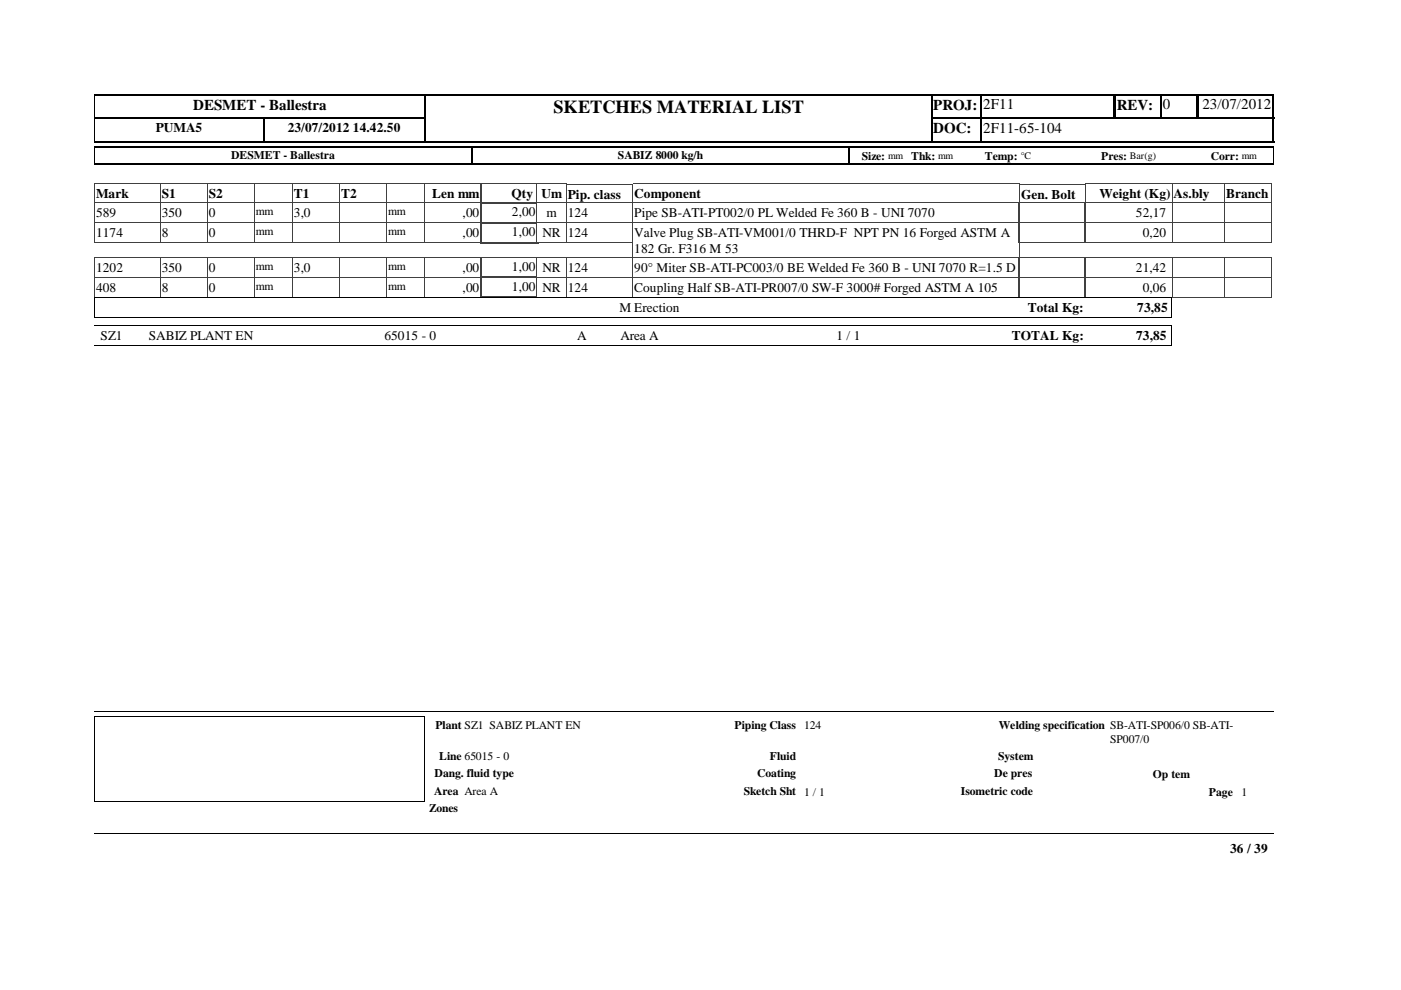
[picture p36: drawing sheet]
<svg xmlns="http://www.w3.org/2000/svg" width="297mm" height="210mm" viewBox="0 0 297 210" stroke-linecap="round" stroke-linejoin="round" font-family="sans-serif">
<defs><g id="words">
<text font-size="3.9" x="117.3" y="23.9">SKETCHES MATERIAL LIST</text>
<g font-size="3.2">
<text x="40.9" y="23.3">DESMET - Ballestra</text>
<text x="197.9" y="23.3">PROJ:</text>
<text x="208.4" y="23.2">2F11</text>
<text x="236.8" y="23.3">REV:</text>
<text x="246.5" y="23.2">0</text>
<text x="254.9" y="23.2">23/07/2012</text>
<text x="197.9" y="28.3">DOC:</text>
<text x="208.4" y="28.2">2F11-65-104</text>
</g>
<g font-size="2.8">
<text x="33" y="28">PUMA5</text>
<text x="61" y="28">23/07/2012 14.42.50</text>
<text x="20.4" y="42.1">Mark</text>
<text x="20.4" y="46">589</text>
<text x="34.3" y="46">350</text>
<text x="34.3" y="42.1">S1</text>
<text x="44.3" y="42.1">S2</text>
<text x="44.3" y="46">0</text>
<text x="62.3" y="42.1">T1</text>
<text x="62.3" y="46">3,0</text>
<text x="72.3" y="42.1">T2</text>
<text x="91.6" y="42.1">Len mm</text>
<text x="98.1" y="46">,00</text>
<text x="108.5" y="42.1">Qty</text>
<text x="108.5" y="45.8">2,00</text>
<text x="114.8" y="42.1">Um</text>
<text x="115.9" y="46">m</text>
<text x="120.4" y="42.1">Pip. class</text>
<text x="120.4" y="46">124</text>
<text x="134.5" y="42.1">Component</text>
<text x="134.5" y="46">Pipe SB-ATI-PT002/0 PL Welded Fe 360 B - UNI 7070</text>
<text x="216.5" y="42.1">Gen. Bolt</text>
<text x="233.1" y="42.1">Weight (Kg)</text>
<text x="240.8" y="46">52,17</text>
<text x="248.8" y="42.1">As.bly</text>
<text x="260" y="42.1">Branch</text>
<text x="20.4" y="50.2">1174</text>
<text x="34.3" y="50.2">8</text>
<text x="44.3" y="50.2">0</text>
<text x="98.1" y="50.2">,00</text>
<text x="108.5" y="50.1">1,00</text>
<text x="115" y="50.2">NR</text>
<text x="120.4" y="50.2">124</text>
<text x="134.5" y="50.2">Valve Plug SB-ATI-VM001/0 THRD-F NPT PN 16 Forged ASTM A</text>
<text x="134.5" y="53.6">182 Gr. F316 M 53</text>
<text x="242.3" y="50.2">0,20</text>
<text x="20.4" y="57.6">1202</text>
<text x="34.3" y="57.6">350</text>
<text x="44.3" y="57.6">0</text>
<text x="62.3" y="57.6">3,0</text>
<text x="98.1" y="57.6">,00</text>
<text x="108.5" y="57.4">1,00</text>
<text x="115" y="57.6">NR</text>
<text x="120.4" y="57.6">124</text>
<text x="134.5" y="57.6">90° Miter SB-ATI-PC003/0 BE Welded Fe 360 B - UNI 7070 R=1.5 D</text>
<text x="240.8" y="57.6">21,42</text>
<text x="20.4" y="61.8">408</text>
<text x="34.3" y="61.8">8</text>
<text x="44.3" y="61.8">0</text>
<text x="98.1" y="61.8">,00</text>
<text x="108.5" y="61.7">1,00</text>
<text x="115" y="61.8">NR</text>
<text x="120.4" y="61.8">124</text>
<text x="134.5" y="61.8">Coupling Half SB-ATI-PR007/0 SW-F 3000# Forged ASTM A 105</text>
<text x="242.3" y="61.8">0,06</text>
<text x="131.3" y="66.1">M Erection</text>
<text x="217.9" y="66.1">Total Kg:</text>
<text x="241.1" y="66.1">73,85</text>
<text x="21.3" y="72.1">SZ1</text>
<text x="31.6" y="72.1">SABIZ PLANT EN</text>
<text x="81.5" y="72.1">65015 - 0</text>
<text x="122.3" y="72.1">A</text>
<text x="131.5" y="72.1">Area A</text>
<text x="177.3" y="72.1">1 / 1</text>
<text x="214.5" y="72.1">TOTAL Kg:</text>
<text x="240.9" y="72.1">73,85</text>
<text x="260.8" y="180.8">36 / 39</text>
</g>
<g font-size="2.5">
<text x="49" y="33.7">DESMET - Ballestra</text>
<text x="131" y="33.7">SABIZ 8000 kg/h</text>
<text x="182.7" y="33.9">Size:</text>
<text x="193.2" y="33.9">Thk:</text>
<text x="208.8" y="33.9">Temp:</text>
<text x="233.5" y="33.9">Pres:</text>
<text x="256.7" y="33.9">Corr:</text>
<text x="54.3" y="45.7">mm</text>
<text x="82.3" y="45.7">mm</text>
<text x="54.3" y="49.9">mm</text>
<text x="82.3" y="49.9">mm</text>
<text x="54.3" y="57.3">mm</text>
<text x="82.3" y="57.3">mm</text>
<text x="54.3" y="61.5">mm</text>
<text x="82.3" y="61.5">mm</text>
<text x="92.3" y="154.6">Plant SZ1 SABIZ PLANT EN</text>
<text x="155.7" y="154.6">Piping Class 124</text>
<text x="211.7" y="154.6">Welding specification SB-ATI-SP006/0 SB-ATI-</text>
<text x="93.1" y="161.2">Line 65015 - 0</text>
<text x="163.2" y="161.2">Fluid</text>
<text x="211.6" y="161.2">System</text>
<text x="235.4" y="157.5">SP007/0</text>
<text x="92.2" y="164.8">Dang. fluid type</text>
<text x="160.5" y="164.8">Coating</text>
<text x="210.8" y="164.8">De pres</text>
<text x="244.4" y="165.1">Op tem</text>
<text x="91" y="172.3">Zones</text>
<text x="92" y="168.6">Area Area A</text>
<text x="157.7" y="168.6">Sketch Sht 1 / 1</text>
<text x="203.7" y="168.6">Isometric code</text>
<text x="256.3" y="168.7">Page</text>
<text x="263.2" y="168.7">1</text>
</g>
<g font-size="2.1">
<text x="188.3" y="33.7">mm</text>
<text x="198.9" y="33.7">mm</text>
<text x="216.4" y="33.7">°C</text>
<text x="239.6" y="33.7">Bar(g)</text>
<text x="263.3" y="33.7">mm</text>
</g>
</g></defs>
<g fill="none" stroke="#404040" stroke-width=".21">
<path d="M20 39h70v4h-70zM34 39v4M44 39v4M54 39v4M62 39v4M72 39v4M82 39v4M101.9 39h12.2v4h-12.2M102 39v4M120.1 39.1h14.1M120.1 39.1v3.9h14.1M248.5 39h21.2v4h-21.2"/>
<path d="M248.5 39v4M259.6 39v4M134.2 43h81.9l.1-4h-82v4.1"/>
</g>
<path d="M113.9 39h6.2v4h-6.2z" fill="#fff"/>
<path d="M90 39h12M90 39v4M102 39v4M120.1 39v4M120.1 39h-6.3l.1 4h6.2M216.2 39.1h13.9M216.2 39.1v3.9h13.9M230 39h18.5v4h-18.5zM230.1 39.1v4M90 43h12" fill="none" stroke="#404040" stroke-width=".21"/>
<path d="M20 31.2h250M20 34.8h250M207.8 30h62.4" fill="none" stroke="#000" stroke-width=".3"/>
<g fill="none" stroke="#000" stroke-width=".34">
<path d="M90.2 20v5.2M197.4 20v10.2M208 20v10.2M236.3 20v5.2M246.1 20v5.2M253.8 20v5.2M254 20v5.2M270 20v10.2M20 25.1h70.3M20 25h70.3M55.9 24.9v5.3M100 31.1v3.9"/>
<path d="M180 31.1v3.9M197.2 25.1h73"/>
</g>
<path d="M20.1 20v10.2M20.1 31.1v3.9M269.9 31.1v3.9" fill="none" stroke="#000" stroke-width=".21"/>
<path d="M236.3 20v5.2M90.1 24.9v5.3" fill="none" stroke="#000" stroke-width=".38"/>
<path d="M20 30.1h70.3M20 20.1h70.3M197.2 30.1h10.9M197.2 20.1h73" fill="none" stroke="#000" stroke-width=".25"/>
<path d="M90.3 20.2h107.1v9.7h-107.1z" fill="#fff"/>
<path d="M90 20.1h107.7" fill="none" stroke="#000" stroke-width=".25"/>
<path d="M197.5 20v10.2" fill="none" stroke="#000" stroke-width=".34"/>
<path d="M90 30h107.7" fill="none" stroke="#000" stroke-width=".3"/>
<path d="M90.1 20v10.2" fill="none" stroke="#000" stroke-width=".38"/>
<g fill="none" stroke="#404040" stroke-width=".21">
<path d="M20 43h82M20 43v4.3h82M34 43v4.3M44 43v4.3M54 43v4.3M62 43v4.3M72 43v4.3M82 43v4.3M90 43v4.3M102 43v4.3M120.1 43h96.1M120.1 43v4.3h96.1l-.1-4.3"/>
<path d="M134.2 43v4.3M230 43h39.7M230.1 43l-.1 4.3h39.7v-4.3M248.5 43v4.3M259.6 43v4.3"/>
</g>
<path d="M101.9 43.1h12.4" fill="none" stroke="#404040" stroke-width=".3"/>
<path d="M102 42.9v4.4M114.1 42.9v4.4" fill="none" stroke="#404040" stroke-width=".34"/>
<path d="M101.9 47.2h12.4" fill="none" stroke="#404040" stroke-width=".25"/>
<path d="M113.9 43h6.2v4.2h-6.2z" fill="#fff"/>
<g fill="none" stroke="#404040" stroke-width=".21">
<path d="M20 47.3h82M20 47.2v4.3h82M34 47.2v4.3M44 47.2v4.3M54 47.2v4.3M62 47.2v4.3M72 47.2v4.3M82 47.2v4.3M90 47.2v4.3M102 47.2v4.3M113.8 43h6.3M113.9 43l-.1 4.3h155.9"/>
<path d="M120.1 43v8.5h14.1M134.2 47.2v7.4h81.9v-7.4M216 43h14M216 43v4.3M230 43v4.3M230.1 47.2l-.1 4.3h39.7v-4.3M248.5 47.2v4.3M259.6 47.2v4.3"/>
</g>
<path d="M101.9 47.3h12.4" fill="none" stroke="#404040" stroke-width=".3"/>
<path d="M102 47.2v4.5M114.1 47.2v4.5" fill="none" stroke="#404040" stroke-width=".34"/>
<path d="M101.9 51.5h12.4" fill="none" stroke="#404040" stroke-width=".38"/>
<path d="M113.9 47.2h6.2v4.3h-6.2z" fill="#fff"/>
<g fill="none" stroke="#404040" stroke-width=".21">
<path d="M20 54.6l94.3 .1M20 54.6v4.3h82M34 54.6v4.3M44 54.6v4.3M54 54.6v4.3M62 54.6v4.3M72 54.6v4.3M82 54.6v4.3M90 54.6v4.3M102 54.6v4.3M113.8 47.3h6.3M113.9 47.2l-.1 4.3h6.3"/>
<path d="M120.1 54.6h96.1M120.1 47.2v4.3M120.1 54.6v4.3h96.1l-.1-4.3M134.2 54.6v4.3M216 47.3h14M216 47.2v4.3h14v-4.3M230 54.6h39.7M230.1 54.6l-.1 4.3h39.7v-4.3M248.5 54.6v4.3M259.6 54.6v4.3"/>
</g>
<path d="M102 54.6v4.3M114.1 54.6v4.3" fill="none" stroke="#404040" stroke-width=".34"/>
<path d="M101.9 58.8h12.4" fill="none" stroke="#404040" stroke-width=".25"/>
<path d="M113.9 54.6h6.2v4.2h-6.2z" fill="#fff"/>
<g fill="none" stroke="#404040" stroke-width=".21">
<path d="M20 58.9h249.7M20 58.8v4.3M34 58.8v4.3M44 58.8v4.3M54 58.8v4.3M62 58.8v4.3M72 58.8v4.3M82 58.8v4.3M90 58.8v4.3M102 58.8v4.3M113.8 54.6h6.3M113.9 54.6v4.3"/>
<path d="M120.1 54.6v8.5M134.2 58.8v4.3M216 54.6h14M216 54.6v4.3M216.1 58.8v4.3M230 54.6v4.3M230.1 58.8v4.3M248.5 58.8v4.3M259.6 58.8v4.3M269.7 58.8v4.3M20 63.1h82M120.1 63.1h96.1"/>
<path d="M230 63.1h39.7"/>
</g>
<path d="M102 58.8v4.4M114.1 58.8v4.4" fill="none" stroke="#404040" stroke-width=".34"/>
<path d="M101.9 63h12.4" fill="none" stroke="#404040" stroke-width=".25"/>
<path d="M113.9 58.8h6.2v4.3h-6.2z" fill="#fff"/>
<path d="M113.8 58.9h6.3M113.9 58.8v4.3M120.1 58.8v4.3M216 58.9h14M216 58.8v4.3M230 58.8v4.3M113.8 63.1h6.3M216 63.1h14" fill="none" stroke="#404040" stroke-width=".21"/>
<path d="M20 67.3h228.4M248.3 63.1v4.3M248.4 63.1h-228.4v4.3" fill="none" stroke="#000" stroke-width=".21"/>
<path d="M189 69h23.8v4.3h-23.8z" fill="#fff"/>
<path d="M20 69.1h228.4M20 73.3h228.4M248.3 69v4.3M20 150.9h250M20 176.7h250" fill="none" stroke="#000" stroke-width=".21"/>
<path d="M20.1 151.9h69.9v17.9h-69.9z" fill="#fff"/>
<path d="M90.1 151.8v18.1M90.1 151.9h-70.1v18h70.1" fill="none" stroke="#000" stroke-width=".21"/>
<use href="#words"/>
</svg>
